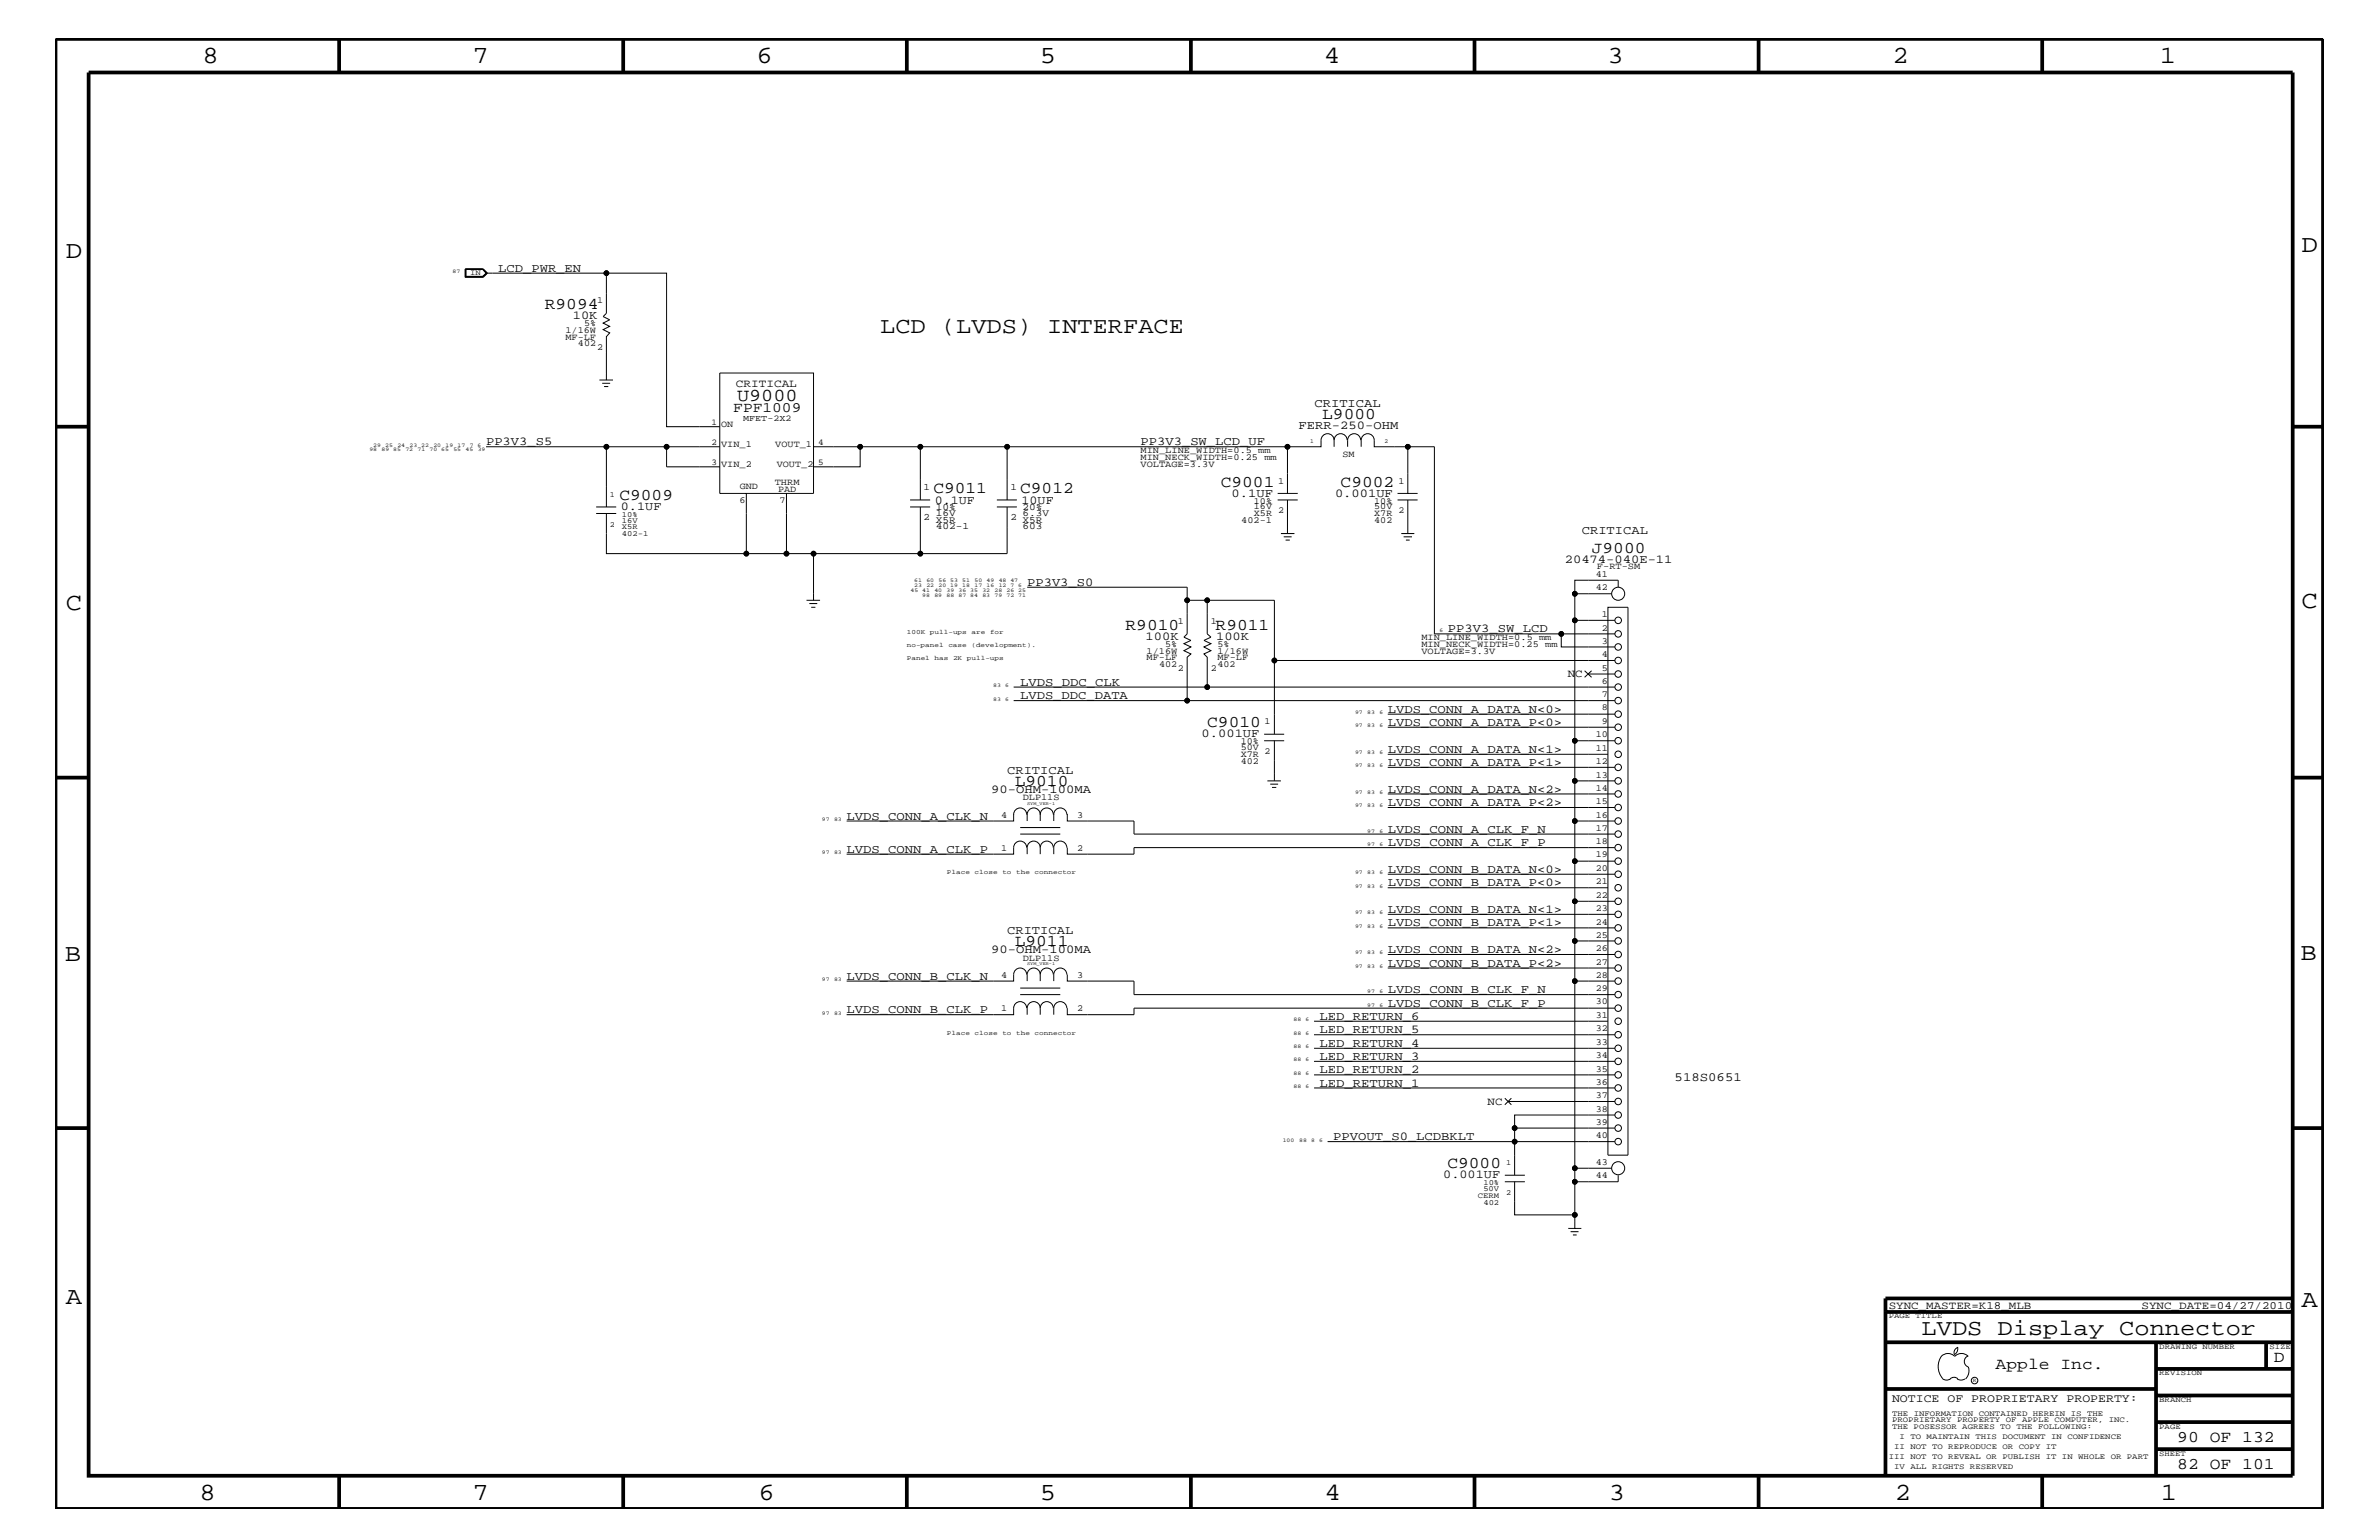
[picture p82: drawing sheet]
<svg xmlns="http://www.w3.org/2000/svg" width="432mm" height="279mm" viewBox="0 0 432 279" stroke-linecap="round" stroke-linejoin="round" font-family="sans-serif">
<defs><g id="words">
<g font-size="4.5">
<text x="36.7" y="11.5">8</text>
<text x="85.8" y="11.5">7</text>
<text x="137.3" y="11.5">6</text>
<text x="188.7" y="11.5">5</text>
<text x="240.3" y="11.5">4</text>
<text x="291.8" y="11.5">3</text>
<text x="343.5" y="11.5">2</text>
<text x="392" y="11.5">1</text>
<text x="11.9" y="46.8">D</text>
<text x="417.8" y="45.7">D</text>
<text x="11.9" y="110.6">C</text>
<text x="417.7" y="110.3">C</text>
<text x="11.8" y="174.3">B</text>
<text x="417.6" y="174.2">B</text>
<text x="11.9" y="236.7">A</text>
<text x="417.7" y="237.1">A</text>
<text x="36.2" y="272.1">8</text>
<text x="85.8" y="272.1">7</text>
<text x="137.7" y="272.1">6</text>
<text x="188.7" y="272.1">5</text>
<text x="240.4" y="272.1">4</text>
<text x="292" y="272.1">3</text>
<text x="343.9" y="272.1">2</text>
<text x="392.2" y="272.1">1</text>
</g>
<g font-size="4.1">
<text x="159.8" y="60.4">LCD (LVDS) INTERFACE</text>
<text x="348.8" y="242.3">LVDS Display Connector</text>
</g>
<text font-size="3.3" x="133.8" y="72.7">U9000</text>
<g font-size="3">
<text x="98.9" y="56.1">R9094</text>
<text x="240" y="76.1">L9000</text>
<text x="169.4" y="89.5">C9011</text>
<text x="185.2" y="89.5">C9012</text>
<text x="221.6" y="88.3">C9001</text>
<text x="243.3" y="88.3">C9002</text>
<text x="112.4" y="90.7">C9009</text>
<text x="288.9" y="100.4">J9000</text>
<text x="204.3" y="114.2">R9010</text>
<text x="220.6" y="114.2">R9011</text>
<text x="219.1" y="131.9">C9010</text>
<text x="184.2" y="142.5">L9010</text>
<text x="184.2" y="171.6">L9011</text>
<text x="262.7" y="211.9">C9000</text>
<text x="362.2" y="248.4">Apple Inc.</text>
<text x="412.7" y="247.1">D</text>
<text x="395.2" y="261.6">90 OF 132</text>
<text x="395.2" y="266.6">82 OF 101</text>
</g>
<text font-size="2.6" x="133.1" y="74.7">FPF1009</text>
<text font-size="2.3" x="304" y="196.2">518S0651</text>
<g font-size="2.2">
<text x="90.4" y="49.3">LCD_PWR_EN</text>
<text x="104" y="57.9">10K</text>
<text x="235.7" y="77.8">FERR-250-OHM</text>
<text x="238.6" y="73.8">CRITICAL</text>
<text x="88.2" y="80.8">PP3V3_S5</text>
<text x="207" y="80.8">PP3V3_SW_LCD_UF</text>
<text x="112.7" y="92.6">0.1UF</text>
<text x="169.7" y="91.4">0.1UF</text>
<text x="185.4" y="91.4">10UF</text>
<text x="223.5" y="90.1">0.1UF</text>
<text x="242.3" y="90.1">0.001UF</text>
<text x="287.1" y="96.8">CRITICAL</text>
<text x="186.4" y="106.3">PP3V3_S0</text>
<text x="284" y="102.1">20474-040E-11</text>
<text x="207.9" y="116.1">100K</text>
<text x="220.7" y="116.1">100K</text>
<text x="262.8" y="114.8">PP3V3_SW_LCD</text>
<text x="185.2" y="124.4">LVDS_DDC_CLK</text>
<text x="185.2" y="126.9">LVDS_DDC_DATA</text>
<text x="251.9" y="129.3">LVDS_CONN_A_DATA_N&lt;0&gt;</text>
<text x="251.9" y="131.7">LVDS_CONN_A_DATA_P&lt;0&gt;</text>
<text x="218.1" y="133.8">0.001UF</text>
<text x="251.9" y="136.6">LVDS_CONN_A_DATA_N&lt;1&gt;</text>
<text x="179.9" y="143.9">90-OHM-100MA</text>
<text x="182.8" y="140.4">CRITICAL</text>
<text x="251.9" y="139">LVDS_CONN_A_DATA_P&lt;1&gt;</text>
<text x="251.9" y="143.9">LVDS_CONN_A_DATA_N&lt;2&gt;</text>
<text x="153.7" y="148.7">LVDS_CONN_A_CLK_N</text>
<text x="251.9" y="146.2">LVDS_CONN_A_DATA_P&lt;2&gt;</text>
<text x="153.7" y="154.7">LVDS_CONN_A_CLK_P</text>
<text x="251.9" y="153.5">LVDS_CONN_A_CLK_F_P</text>
<text x="251.9" y="151.1">LVDS_CONN_A_CLK_F_N</text>
<text x="251.9" y="160.8">LVDS_CONN_B_DATA_P&lt;0&gt;</text>
<text x="251.9" y="158.4">LVDS_CONN_B_DATA_N&lt;0&gt;</text>
<text x="251.9" y="165.6">LVDS_CONN_B_DATA_N&lt;1&gt;</text>
<text x="179.9" y="172.9">90-OHM-100MA</text>
<text x="182.8" y="169.5">CRITICAL</text>
<text x="251.9" y="168.1">LVDS_CONN_B_DATA_P&lt;1&gt;</text>
<text x="251.9" y="172.9">LVDS_CONN_B_DATA_N&lt;2&gt;</text>
<text x="153.7" y="177.7">LVDS_CONN_B_CLK_N</text>
<text x="251.9" y="175.4">LVDS_CONN_B_DATA_P&lt;2&gt;</text>
<text x="153.7" y="183.8">LVDS_CONN_B_CLK_P</text>
<text x="239.5" y="185">LED_RETURN_6</text>
<text x="251.9" y="182.7">LVDS_CONN_B_CLK_F_P</text>
<text x="251.9" y="180.2">LVDS_CONN_B_CLK_F_N</text>
<text x="239.5" y="189.9">LED_RETURN_4</text>
<text x="239.5" y="187.5">LED_RETURN_5</text>
<text x="239.5" y="197.2">LED_RETURN_1</text>
<text x="239.5" y="194.8">LED_RETURN_2</text>
<text x="239.5" y="192.3">LED_RETURN_3</text>
<text x="242" y="206.9">PPVOUT_S0_LCDBKLT</text>
<text x="262" y="213.8">0.001UF</text>
</g>
<text font-size="2.1" x="343.4" y="254.4">NOTICE OF PROPRIETARY PROPERTY:</text>
<g font-size="2">
<text x="133.6" y="70.1">CRITICAL</text>
<text x="284.6" y="122.9">NC</text>
<text x="270" y="200.4">NC</text>
<text x="342.8" y="237.4">SYNC_MASTER=K18_MLB</text>
<text x="388.7" y="237.4">SYNC_DATE=04/27/2010</text>
</g>
<g font-size="1.8">
<text x="167.6" y="88.9">1</text>
<text x="183.4" y="88.9">1</text>
<text x="167.6" y="94.3">2</text>
<text x="169.8" y="92.6">10%</text>
<text x="169.8" y="94.9">X5R</text>
<text x="169.8" y="93.7">16V</text>
<text x="183.4" y="94.3">2</text>
<text x="185.6" y="94.9">X5R</text>
<text x="185.6" y="92.6">20%</text>
<text x="185.6" y="93.7">6.3V</text>
<text x="169.8" y="96">402-1</text>
<text x="185.6" y="96">603</text>
</g>
<g font-size="1.7">
<text x="106" y="59.2">5%</text>
<text x="108.4" y="55">1</text>
<text x="102.6" y="60.4">1/16W</text>
<text x="102.6" y="61.7">MF-LF</text>
<text x="104.9" y="62.9">402</text>
<text x="108.4" y="63.4">2</text>
<text x="130.9" y="77.4">ON</text>
<text x="130.9" y="81.1">VIN_1</text>
<text x="140.7" y="81.1">VOUT_1</text>
<text x="207" y="82.2">MIN_LINE_WIDTH=0.5 mm</text>
<text x="207" y="83.5">MIN_NECK_WIDTH=0.25 mm</text>
<text x="243.7" y="83">SM</text>
<text x="130.9" y="84.7">VIN_2</text>
<text x="134.3" y="88.7">GND</text>
<text x="140.6" y="88.1">THRM</text>
<text x="141" y="84.7">VOUT_2</text>
<text x="141.2" y="89.3">PAD</text>
<text x="207" y="84.7">VOLTAGE=3.3V</text>
<text x="232" y="87.7">1</text>
<text x="253.8" y="87.7">1</text>
<text x="134.2" y="91.2">6</text>
<text x="141.5" y="91.2">7</text>
<text x="225.3" y="94.9">402-1</text>
<text x="227.6" y="91.4">10%</text>
<text x="227.6" y="93.7">X5R</text>
<text x="227.6" y="92.4">16V</text>
<text x="232" y="93.2">2</text>
<text x="249.4" y="92.4">50V</text>
<text x="249.4" y="91.4">10%</text>
<text x="249.4" y="94.9">402</text>
<text x="249.4" y="93.7">X7R</text>
<text x="253.8" y="93.2">2</text>
<text x="289.6" y="104.7">41</text>
<text x="289.6" y="107.1">42</text>
<text x="289.9" y="103.3">F-RT-SM</text>
<text x="213.8" y="113.1">1</text>
<text x="219.8" y="113.1">1</text>
<text x="290.7" y="112">1</text>
<text x="208.1" y="119.8">MF-LF</text>
<text x="208.1" y="118.6">1/16W</text>
<text x="211.5" y="117.4">5%</text>
<text x="221" y="118.6">1/16W</text>
<text x="221" y="119.8">MF-LF</text>
<text x="221" y="117.4">5%</text>
<text x="258" y="118.6">VOLTAGE=3.3V</text>
<text x="258" y="117.4">MIN_NECK_WIDTH=0.25 mm</text>
<text x="258" y="116.2">MIN_LINE_WIDTH=0.5 mm</text>
<text x="290.7" y="114.4">2</text>
<text x="290.7" y="116.8">3</text>
<text x="290.7" y="119.2">4</text>
<text x="210.4" y="121">402</text>
<text x="213.8" y="121.7">2</text>
<text x="219.8" y="121.7">2</text>
<text x="221" y="121">402</text>
<text x="290.7" y="121.7">5</text>
<text x="290.7" y="124.1">6</text>
<text x="229.5" y="131.3">1</text>
<text x="290.7" y="126.5">7</text>
<text x="290.7" y="128.9">8</text>
<text x="290.7" y="131.3">9</text>
<text x="225.2" y="135">10%</text>
<text x="225.2" y="136.1">50V</text>
<text x="225.2" y="137.3">X7R</text>
<text x="229.5" y="136.8">2</text>
<text x="289.6" y="133.8">10</text>
<text x="289.6" y="136.2">11</text>
<text x="225.2" y="138.5">402</text>
<text x="289.6" y="138.6">12</text>
<text x="289.6" y="141.1">13</text>
<text x="289.6" y="143.5">14</text>
<text x="181.7" y="148.4">4</text>
<text x="185.6" y="145.1">DLP11S</text>
<text x="195.5" y="148.4">3</text>
<text x="289.6" y="145.9">15</text>
<text x="289.6" y="148.4">16</text>
<text x="181.7" y="154.4">1</text>
<text x="195.5" y="154.4">2</text>
<text x="289.6" y="150.7">17</text>
<text x="289.6" y="153.2">18</text>
<text x="289.6" y="155.6">19</text>
<text x="289.6" y="158">20</text>
<text x="289.6" y="160.5">21</text>
<text x="289.6" y="162.8">22</text>
<text x="289.6" y="165.3">23</text>
<text x="289.6" y="167.8">24</text>
<text x="289.6" y="170.1">25</text>
<text x="289.6" y="172.6">26</text>
<text x="181.7" y="177.4">4</text>
<text x="185.6" y="174.3">DLP11S</text>
<text x="195.5" y="177.4">3</text>
<text x="289.6" y="175">27</text>
<text x="289.6" y="177.4">28</text>
<text x="289.6" y="179.9">29</text>
<text x="181.7" y="183.5">1</text>
<text x="195.5" y="183.5">2</text>
<text x="289.6" y="182.2">30</text>
<text x="289.6" y="184.7">31</text>
<text x="289.6" y="187.1">32</text>
<text x="289.6" y="189.5">33</text>
<text x="289.6" y="192">34</text>
<text x="289.6" y="194.4">35</text>
<text x="289.6" y="196.8">36</text>
<text x="289.6" y="199.2">37</text>
<text x="289.6" y="201.7">38</text>
<text x="289.6" y="204.1">39</text>
<text x="289.6" y="206.5">40</text>
<text x="289.6" y="211.4">43</text>
<text x="289.6" y="213.8">44</text>
</g>
<g font-size="1.6">
<text x="129.1" y="77.1">1</text>
<text x="134.9" y="76.3">MFET-2X2</text>
<text x="129.1" y="80.7">2</text>
<text x="148.5" y="80.8">4</text>
<text x="129.1" y="84.4">3</text>
<text x="148.5" y="84.4">5</text>
</g>
<g font-size="1.4">
<text x="85.3" y="49.9">IN</text>
<text x="110.7" y="90.1">1</text>
<text x="110.7" y="95.6">2</text>
<text x="112.9" y="93.8">10%</text>
<text x="112.9" y="94.9">16V</text>
<text x="112.9" y="96">X5R</text>
<text x="112.9" y="97.3">402-1</text>
<text x="269.2" y="215">10%</text>
<text x="273.4" y="211.4">1</text>
<text x="268.2" y="217.3">CERM</text>
<text x="269.2" y="216.1">50V</text>
<text x="269.2" y="218.6">402</text>
<text x="273.4" y="216.9">2</text>
<text x="342.8" y="239.2">PAGE TITLE</text>
<text x="391.9" y="244.7">DRAWING NUMBER</text>
<text x="411.9" y="244.7">SIZE</text>
<text x="391.9" y="249.5">REVISION</text>
<text x="343.4" y="256.8">THE INFORMATION CONTAINED HEREIN IS THE</text>
<text x="391.9" y="254.4">BRANCH</text>
<text x="343.4" y="259.3">THE POSESSOR AGREES TO THE FOLLOWING:</text>
<text x="343.4" y="258">PROPRIETARY PROPERTY OF APPLE COMPUTER, INC.</text>
<text x="343.8" y="262.9">II NOT TO REPRODUCE OR COPY IT</text>
<text x="344.8" y="261.1">I TO MAINTAIN THIS DOCUMENT IN CONFIDENCE</text>
<text x="391.9" y="259.3">PAGE</text>
<text x="342.8" y="264.7">III NOT TO REVEAL OR PUBLISH IT IN WHOLE OR PART</text>
<text x="343.8" y="266.6">IV ALL RIGHTS RESERVED</text>
<text x="391.9" y="264.1">SHEET</text>
</g>
<g font-size="1.2">
<text x="164.6" y="119.8">Panel</text>
<text x="164.6" y="117.4">no-panel</text>
<text x="164.6" y="115">100K</text>
<text x="168.8" y="115">pull-ups</text>
<text x="169.6" y="119.8">has</text>
<text x="172.1" y="117.4">case</text>
<text x="173" y="119.8">2K</text>
<text x="175.5" y="119.8">pull-ups</text>
<text x="176.3" y="117.4">(development).</text>
<text x="176.3" y="115">are</text>
<text x="179.7" y="115">for</text>
<text x="171.9" y="158.6">Place</text>
<text x="176.9" y="158.6">close</text>
<text x="181.9" y="158.6">to</text>
<text x="184.4" y="158.6">the</text>
<text x="187.8" y="158.6">connector</text>
<text x="171.9" y="187.7">Place</text>
<text x="176.9" y="187.7">close</text>
<text x="181.9" y="187.7">to</text>
<text x="184.4" y="187.7">the</text>
<text x="187.8" y="187.7">connector</text>
</g>
<g font-size="1.1">
<text x="237.8" y="80.5">1</text>
<text x="251.3" y="80.5">2</text>
</g>
<g font-size="1">
<text x="82.1" y="49.6">87</text>
<text x="67.1" y="81.9">98</text>
<text x="67.7" y="81.1">29</text>
<text x="69.3" y="81.9">89 85</text>
<text x="69.9" y="81.1">25</text>
<text x="72.1" y="81.1">24</text>
<text x="73.6" y="81.9">72</text>
<text x="74.3" y="81.1">23 22</text>
<text x="75.8" y="81.9">71</text>
<text x="78" y="81.9">70 65</text>
<text x="78.7" y="81.1">20</text>
<text x="80.9" y="81.1">19</text>
<text x="82.3" y="81.9">55</text>
<text x="83.1" y="81.1">17</text>
<text x="84.5" y="81.9">45</text>
<text x="85.3" y="81.1">7</text>
<text x="86.7" y="81.1">6</text>
<text x="86.7" y="81.9">39</text>
<text x="165.3" y="107.4">45 41</text>
<text x="165.9" y="106.5">23</text>
<text x="165.9" y="105.6">61</text>
<text x="168.1" y="106.5">22</text>
<text x="168.1" y="105.6">60</text>
<text x="169.6" y="107.4">40</text>
<text x="170.3" y="106.5">20 19</text>
<text x="170.3" y="105.6">56 53</text>
<text x="171.8" y="107.4">39</text>
<text x="174" y="107.4">36 35</text>
<text x="174.7" y="106.5">18</text>
<text x="174.7" y="105.6">51</text>
<text x="176.9" y="106.5">17</text>
<text x="176.9" y="105.6">50</text>
<text x="178.3" y="107.4">32</text>
<text x="179.1" y="106.5">16</text>
<text x="179.1" y="105.6">49</text>
<text x="180.5" y="107.4">28</text>
<text x="181.3" y="106.5">12 7</text>
<text x="181.3" y="105.6">48 47</text>
<text x="182.7" y="107.4">26 25</text>
<text x="184.8" y="106.5">6</text>
<text x="167.4" y="108.2">98</text>
<text x="169.6" y="108.2">89</text>
<text x="171.8" y="108.2">88</text>
<text x="174" y="108.2">87 84</text>
<text x="178.3" y="108.2">83</text>
<text x="180.5" y="108.2">79</text>
<text x="182.7" y="108.2">72 71</text>
<text x="261.3" y="114.8">6</text>
<text x="180.3" y="124.7">83</text>
<text x="182.5" y="124.7">6</text>
<text x="180.3" y="127.1">83</text>
<text x="182.5" y="127.1">6</text>
<text x="246" y="129.6">97</text>
<text x="246" y="131.9">97</text>
<text x="248.2" y="129.6">83</text>
<text x="248.2" y="131.9">83</text>
<text x="250.4" y="129.6">6</text>
<text x="250.4" y="131.9">6</text>
<text x="246" y="136.8">97</text>
<text x="248.2" y="136.8">83</text>
<text x="250.4" y="136.8">6</text>
<text x="246" y="139.2">97</text>
<text x="248.2" y="139.2">83</text>
<text x="250.4" y="139.2">6</text>
<text x="149.2" y="149">97</text>
<text x="151.4" y="149">83</text>
<text x="246" y="144">97</text>
<text x="246" y="146.5">97</text>
<text x="248.2" y="144">83</text>
<text x="248.2" y="146.5">83</text>
<text x="250.4" y="144">6</text>
<text x="250.4" y="146.5">6</text>
<text x="149.2" y="155">97</text>
<text x="151.4" y="155">83</text>
<text x="248.2" y="153.5">97</text>
<text x="248.2" y="151.1">97</text>
<text x="250.4" y="153.5">6</text>
<text x="250.4" y="151.1">6</text>
<text x="246" y="161.1">97</text>
<text x="246" y="158.6">97</text>
<text x="248.2" y="161.1">83</text>
<text x="248.2" y="158.6">83</text>
<text x="250.4" y="161.1">6</text>
<text x="250.4" y="158.6">6</text>
<text x="246" y="165.9">97</text>
<text x="248.2" y="165.9">83</text>
<text x="250.4" y="165.9">6</text>
<text x="246" y="168.3">97</text>
<text x="246" y="173.2">97</text>
<text x="248.2" y="168.3">83</text>
<text x="248.2" y="173.2">83</text>
<text x="250.4" y="168.3">6</text>
<text x="250.4" y="173.2">6</text>
<text x="149.2" y="178">97</text>
<text x="151.4" y="178">83</text>
<text x="246" y="175.6">97</text>
<text x="248.2" y="175.6">83</text>
<text x="250.4" y="175.6">6</text>
<text x="149.2" y="184.1">97</text>
<text x="151.4" y="184.1">83</text>
<text x="234.8" y="185.3">88</text>
<text x="237" y="185.3">6</text>
<text x="248.2" y="182.7">97</text>
<text x="248.2" y="180.2">97</text>
<text x="250.4" y="182.7">6</text>
<text x="250.4" y="180.2">6</text>
<text x="234.8" y="190.2">88</text>
<text x="234.8" y="187.7">88</text>
<text x="237" y="190.2">6</text>
<text x="237" y="187.7">6</text>
<text x="234.8" y="197.4">88</text>
<text x="234.8" y="195">88</text>
<text x="234.8" y="192.6">88</text>
<text x="237" y="197.4">6</text>
<text x="237" y="195">6</text>
<text x="237" y="192.6">6</text>
<text x="232.8" y="207.1">100</text>
<text x="235.8" y="207.1">88</text>
<text x="238" y="207.1">8</text>
<text x="239.4" y="207.1">6</text>
<text x="358.1" y="250.7">R</text>
</g>
<g font-size=".8">
<text x="186.4" y="146">SYM_VER-1</text>
<text x="186.4" y="175.1">SYM_VER-1</text>
</g>
</g></defs>
<g fill="none" stroke="#000" stroke-width=".18">
<path d="M84.4 48.8h3.3l.8 .8-.8 .7h-3.3zM84.5 50.2h3.1M84.5 48.9h3.1M84.6 48.9v1.3M87.6 48.9l.7 .7-.7 .6M87.6 48.9l.6 .7M87.6 48.8l.8 .8-.8 .6h-3.1v-1.4M88.2 49.6h21.9M88.2 49.6l-.6 .6M110.1 49.6v7.2l-.6 .6 1.2 .6-1.2 .6 1.2 .6-1.2 .6 1.2 .6-.6 .7v7.8M110.1 49.6h10.9v27.8h9.6M108.8 68.9h2.5"/>
<path d="M109.3 69.5h1.4M109.6 70.1h.8M130.6 67.7h17.1v21.8h-17.1zM242.1 79.9a1.19 1.19 0 0 0-1.1-1.2 1.19 1.19 0 0 0-1.2 1.2v1.2h-6.1v8.4M242.1 79.9v1.2M242.1 79.9a1.19 1.19 0 0 1 1.2-1.2 1.19 1.19 0 0 1 1.2 1.2M247 79.9a1.19 1.19 0 0 0-1.2-1.2 1.19 1.19 0 0 0-1.2 1.2v1.2M88.2 81.1h42.4M108.2 92h3.6M108.2 93.2h3.6M110.1 93.2v7.2h25.4M110.1 81.1v10.9"/>
<path d="M121 81.1v3.6h9.6M135.5 89.5v10.9h7.2M142.7 89.5v10.9h24.3v-8.4M147.7 81.1h8.4v3.6h-8.4M156.1 81.1h77.6M165.2 90.7h3.6M165.2 92h3.6M167 81.1v9.6M180.9 90.7h3.7M180.9 92h3.7M182.8 81.1v9.6M182.8 92v8.4h-15.8"/>
<path d="M231.9 89.5h3.6M231.9 90.7h3.6M232.5 96.8h2.4M233 97.4h1.4M233.3 98h.8M233.7 90.7v6.1M247.1 81.1v-1.2a1.19 1.19 0 0 1 1.1-1.2 1.19 1.19 0 0 1 1.2 1.2v1.2h6.1v8.4M253.7 90.7h3.6M253.7 89.5h3.6M254.3 96.8h2.4M254.8 97.4h1.5M255.2 98h.7"/>
<path d="M255.5 81.1h4.8v33.9h23.1M255.5 90.7v6.1M146.4 108.9h2.4M146.9 109.5h1.4M147.2 110.2h.8M147.7 100.4v8.5M186.4 106.5h29.1v2.4h3.6M215.5 108.9v6.1l-.6 .6 1.3 .6-1.3 .6 1.3 .6-1.3 .7 1.3 .5-.7 .6v7.9h-31.5M231.3 119.8v13.4M285.8 107.7v4.9M291.8 110.2h3.7v99.4h-3.7zM293.1 119.8h-61.8v-10.9h-12.2v6.1l.7 .6-1.3 .6 1.3 .6-1.3 .6 1.3 .7-1.3 .5 .6 .6v5.5h-35.1"/>
<path d="M293.1 112.6h-7.3v21.8h7.3M293.1 115h-9.7v2.4h9.7M293.7 106.5v-1.2h-7.9v2.4h6.7M215.5 127.1h77.6M219.1 124.7h74M229.4 134.4h3.7M229.4 133.2h3.7M231.3 134.4v7.3M251.9 136.8h39.9M251.9 131.9h41.2M251.9 129.6h41.2M251.9 139.2h41.2"/>
<path d="M285.8 134.4v7.3M287.6 121.7l1.3 1.2M288.3 122.3h4.8M288.9 121.7l-1.3 1.2M184 147.8a1.19 1.19 0 0 1 1.2-1.2 1.19 1.19 0 0 1 1.2 1.2M184 147.7v1.3h-30.3M185.2 150.1h7.2M185.2 151.3h7.2M186.4 153.8a1.19 1.19 0 0 0-1.2-1.2 1.19 1.19 0 0 0-1.2 1.2v1.2h-30.3M186.4 147.7v1.3M186.4 147.8a1.19 1.19 0 0 1 1.2-1.2 1.19 1.19 0 0 1 1.2 1.2 1.19 1.19 0 0 1 1.2-1.2 1.19 1.19 0 0 1 1.2 1.2M188.8 153.8a1.19 1.19 0 0 0-1.2-1.2 1.19 1.19 0 0 0-1.2 1.2v1.2"/>
<path d="M188.8 147.7v1.3M188.8 153.8v1.2M188.8 153.8a1.19 1.19 0 0 1 1.2-1.2 1.19 1.19 0 0 1 1.2 1.2M191.3 147.8a1.19 1.19 0 0 1 1.1-1.2 1.19 1.19 0 0 1 1.2 1.2M191.3 147.7v1.3M193.6 153.8a1.19 1.19 0 0 0-1.2-1.2 1.19 1.19 0 0 0-1.1 1.2v1.2M193.7 147.7v1.3h12.1v2.3h87.3M230 141.7h2.5M230.5 142.3h1.5M230.9 142.9h.7M251.9 158.6h41.2M251.9 144h41.2"/>
<path d="M251.9 146.5h41.2M285.8 149v7.2M293.1 153.8h-87.3v1.2h-12.1v-1.2M293.1 156.2h-7.3v7.3M293.1 141.7h-7.3v7.3h7.3M185.2 179.3h7.2M186.4 176.8a1.19 1.19 0 0 0-1.2-1.2 1.19 1.19 0 0 0-1.2 1.2v1.2h-30.3M188.8 176.8a1.19 1.19 0 0 0-1.2-1.2 1.19 1.19 0 0 0-1.2 1.2v1.2M188.8 176.8v1.2M188.8 176.8a1.19 1.19 0 0 1 1.2-1.2 1.19 1.19 0 0 1 1.2 1.2M193.6 176.8a1.19 1.19 0 0 0-1.2-1.2 1.19 1.19 0 0 0-1.1 1.2v1.2M193.7 176.8v1.2h12.1v2.5h87.3"/>
<path d="M251.9 161.1h39.9M251.9 165.9h41.2M251.9 168.3h41.2M251.9 173.2h41.2M251.9 175.6h41.2M293.1 178h-7.3v33.9h6.7M293.1 170.7h-7.3v7.3M293.1 163.5h-7.3v7.2M185.2 180.5h7.2M186.4 182.9a1.19 1.19 0 0 0-1.2-1.2 1.19 1.19 0 0 0-1.2 1.2v1.2h-30.3M188.8 182.9a1.19 1.19 0 0 0-1.2-1.2 1.19 1.19 0 0 0-1.2 1.2v1.2M188.8 182.9v1.2"/>
<path d="M188.8 182.9a1.19 1.19 0 0 1 1.2-1.2 1.19 1.19 0 0 1 1.2 1.2M193.6 182.9a1.19 1.19 0 0 0-1.2-1.2 1.19 1.19 0 0 0-1.1 1.2v1.2M193.7 182.9v1.2h12.1v-1.2h87.3M238.5 185.3h53.3M238.5 197.4h54.6M238.5 195h54.6M238.5 192.6h54.6M238.5 187.7h54.6M238.5 190.2h54.6M273.1 199.2l1.2 1.2M273.7 199.8h19.4M274.3 199.2l-1.2 1.2"/>
<path d="M241 207.1h33.9v6.1M273.1 214.4h3.7M273.1 213.2h3.7M274.9 214.4v6h10.9v2.5M285.8 211.9v2.5M293.1 204.7h-18.2v2.4h18.2M293.1 202.3h-18.2v2.4M293.7 213.2v1.2h-7.9v6M284.6 222.9h2.4M285.1 223.5h1.4M285.5 224.1h.7M352.3 246.1a1.69 1.69 0 0 1 2.5 0 1.72 1.72 0 0 1 2.4 0"/>
<path d="M352.4 246a3.2 3.2 0 0 0 .4 4.3l.8 .1 .4-.2M354 250.2l.7-.3 .7 .3M355.2 250.2l.7 .2 .7-.2M355.3 244.4v.3a1.18 1.18 0 0 1-.6 1.1M355.4 244.4a.99 .99 0 0 0-.6 1.4M357.2 246a1.04 1.04 0 0 0-.7 1 1.04 1.04 0 0 0 .7 1M357.3 248l.1 .7a2.11 2.11 0 0 1-.6 1.5"/>
<circle cx="110.1" cy="49.6" r=".42"/>
<circle cx="110.1" cy="81.1" r=".42"/>
<circle cx="121" cy="81.1" r=".42"/>
<circle cx="156.1" cy="81.1" r=".42"/>
<circle cx="167" cy="81.1" r=".42"/>
<circle cx="182.8" cy="81.1" r=".42"/>
<circle cx="233.7" cy="81.1" r=".42"/>
<circle cx="255.5" cy="81.1" r=".42"/>
<circle cx="135.5" cy="100.4" r=".42"/>
<circle cx="142.7" cy="100.4" r=".42"/>
<circle cx="147.7" cy="100.4" r=".42"/>
<circle cx="167" cy="100.4" r=".42"/>
<circle cx="215.5" cy="108.9" r=".42"/>
<circle cx="219.1" cy="108.9" r=".42"/>
<circle cx="231.3" cy="119.8" r=".42"/>
<circle cx="283.4" cy="115" r=".42"/>
<circle cx="285.8" cy="112.6" r=".42"/>
<circle cx="285.8" cy="107.7" r=".42"/>
<circle cx="293.7" cy="107.7" r="1.19"/>
<circle cx="293.7" cy="112.6" r=".59"/>
<circle cx="293.7" cy="115" r=".59"/>
<circle cx="293.7" cy="117.4" r=".59"/>
<circle cx="293.7" cy="119.8" r=".59"/>
<circle cx="215.5" cy="127.1" r=".42"/>
<circle cx="219.1" cy="124.7" r=".42"/>
<circle cx="285.8" cy="134.4" r=".42"/>
<circle cx="293.7" cy="131.9" r=".59"/>
<circle cx="293.7" cy="129.6" r=".59"/>
<circle cx="293.7" cy="139.2" r=".59"/>
<circle cx="293.7" cy="127.1" r=".59"/>
<circle cx="293.7" cy="134.4" r=".59"/>
<circle cx="293.7" cy="136.8" r=".59"/>
<circle cx="293.7" cy="122.3" r=".59"/>
<circle cx="293.7" cy="124.7" r=".59"/>
<circle cx="285.8" cy="141.7" r=".42"/>
<circle cx="285.8" cy="149" r=".42"/>
<circle cx="285.8" cy="156.2" r=".42"/>
<circle cx="293.7" cy="158.6" r=".59"/>
<circle cx="293.7" cy="156.2" r=".59"/>
<circle cx="293.7" cy="151.3" r=".59"/>
<circle cx="293.7" cy="141.7" r=".59"/>
<circle cx="293.7" cy="144" r=".59"/>
<circle cx="293.7" cy="146.5" r=".59"/>
<circle cx="293.7" cy="149" r=".59"/>
<circle cx="293.7" cy="153.8" r=".59"/>
<circle cx="285.8" cy="178" r=".42"/>
<circle cx="285.8" cy="163.5" r=".42"/>
<circle cx="285.8" cy="170.7" r=".42"/>
<circle cx="293.7" cy="170.7" r=".59"/>
<circle cx="293.7" cy="178" r=".59"/>
<circle cx="293.7" cy="165.9" r=".59"/>
<circle cx="293.7" cy="168.3" r=".59"/>
<circle cx="293.7" cy="175.6" r=".59"/>
<circle cx="293.7" cy="163.5" r=".59"/>
<circle cx="293.7" cy="161.1" r=".59"/>
<circle cx="293.7" cy="173.2" r=".59"/>
<circle cx="293.7" cy="195" r=".59"/>
<circle cx="293.7" cy="190.2" r=".59"/>
<circle cx="293.7" cy="187.7" r=".59"/>
<circle cx="293.7" cy="185.3" r=".59"/>
<circle cx="293.7" cy="182.9" r=".59"/>
<circle cx="293.7" cy="197.4" r=".59"/>
<circle cx="293.7" cy="199.8" r=".59"/>
<circle cx="293.7" cy="192.6" r=".59"/>
<circle cx="293.7" cy="180.5" r=".59"/>
<circle cx="274.9" cy="204.7" r=".42"/>
<circle cx="274.9" cy="207.1" r=".42"/>
<circle cx="285.8" cy="214.4" r=".42"/>
<circle cx="285.8" cy="211.9" r=".42"/>
<circle cx="293.7" cy="211.9" r="1.19"/>
<circle cx="293.7" cy="204.7" r=".59"/>
<circle cx="293.7" cy="207.1" r=".59"/>
<circle cx="293.7" cy="202.3" r=".59"/>
<circle cx="285.8" cy="220.4" r=".42"/>
<circle cx="358.4" cy="250.5" r=".59"/>
</g>
<g fill="none" stroke="#000" stroke-width=".68" stroke-linecap="butt">
<path d="M10.1 7.1h411.5v266.7h-411.5zM16.1 13.2h400v254.5h-400zM61.6 7.1v6.1M113.1 7.1v6.1M164.6 7.1v6.1M216.2 7.1v6.1M267.6 7.1v6.1M319.2 7.1v6.1M370.7 7.1v6.1M10.1 77.4h6M416.1 77.4h5.5M10.1 141.1h6"/>
<path d="M416.1 141.1h5.5M10.1 204.7h6M416.1 204.7h5.5M342.2 238h73.9M416.1 235.6h-73.9v32.1M342.2 243.5h73.9M342.2 252h49.1M391.3 258h24.8M391.3 253.2h24.8M391.3 248.4h24.8M391.3 243.5v24.2M411.3 243.5v4.9"/>
<path d="M61.6 267.7v6.1M113.1 267.7v6.1M164.6 267.7v6.1M216.2 268v5.8M267.6 267.7v6.1M319.2 267.7v6.1M370.7 267.7v6.1M391.3 262.9h24.8"/>
</g>
<g fill="#000">
<circle cx="110.1" cy="49.6" r=".42"/>
<circle cx="110.1" cy="81.1" r=".42"/>
<circle cx="121" cy="81.1" r=".42"/>
<circle cx="156.1" cy="81.1" r=".42"/>
<circle cx="167" cy="81.1" r=".42"/>
<circle cx="182.8" cy="81.1" r=".42"/>
<circle cx="233.7" cy="81.1" r=".42"/>
<circle cx="255.5" cy="81.1" r=".42"/>
<circle cx="135.5" cy="100.4" r=".42"/>
<circle cx="142.7" cy="100.4" r=".42"/>
<circle cx="147.7" cy="100.4" r=".42"/>
<circle cx="167" cy="100.4" r=".42"/>
<circle cx="215.5" cy="108.9" r=".42"/>
<circle cx="219.1" cy="108.9" r=".42"/>
<circle cx="231.3" cy="119.8" r=".42"/>
<circle cx="283.4" cy="115" r=".42"/>
<circle cx="285.8" cy="112.6" r=".42"/>
<circle cx="285.8" cy="107.7" r=".42"/>
<circle cx="215.5" cy="127.1" r=".42"/>
<circle cx="219.1" cy="124.7" r=".42"/>
<circle cx="285.8" cy="134.4" r=".42"/>
<circle cx="285.8" cy="141.7" r=".42"/>
<circle cx="285.8" cy="149" r=".42"/>
<circle cx="285.8" cy="156.2" r=".42"/>
<circle cx="285.8" cy="178" r=".42"/>
<circle cx="285.8" cy="163.5" r=".42"/>
<circle cx="285.8" cy="170.7" r=".42"/>
<circle cx="274.9" cy="204.7" r=".42"/>
<circle cx="274.9" cy="207.1" r=".42"/>
<circle cx="285.8" cy="214.4" r=".42"/>
<circle cx="285.8" cy="211.9" r=".42"/>
<circle cx="285.8" cy="220.4" r=".42"/>
</g>
<use href="#words"/>
</svg>
